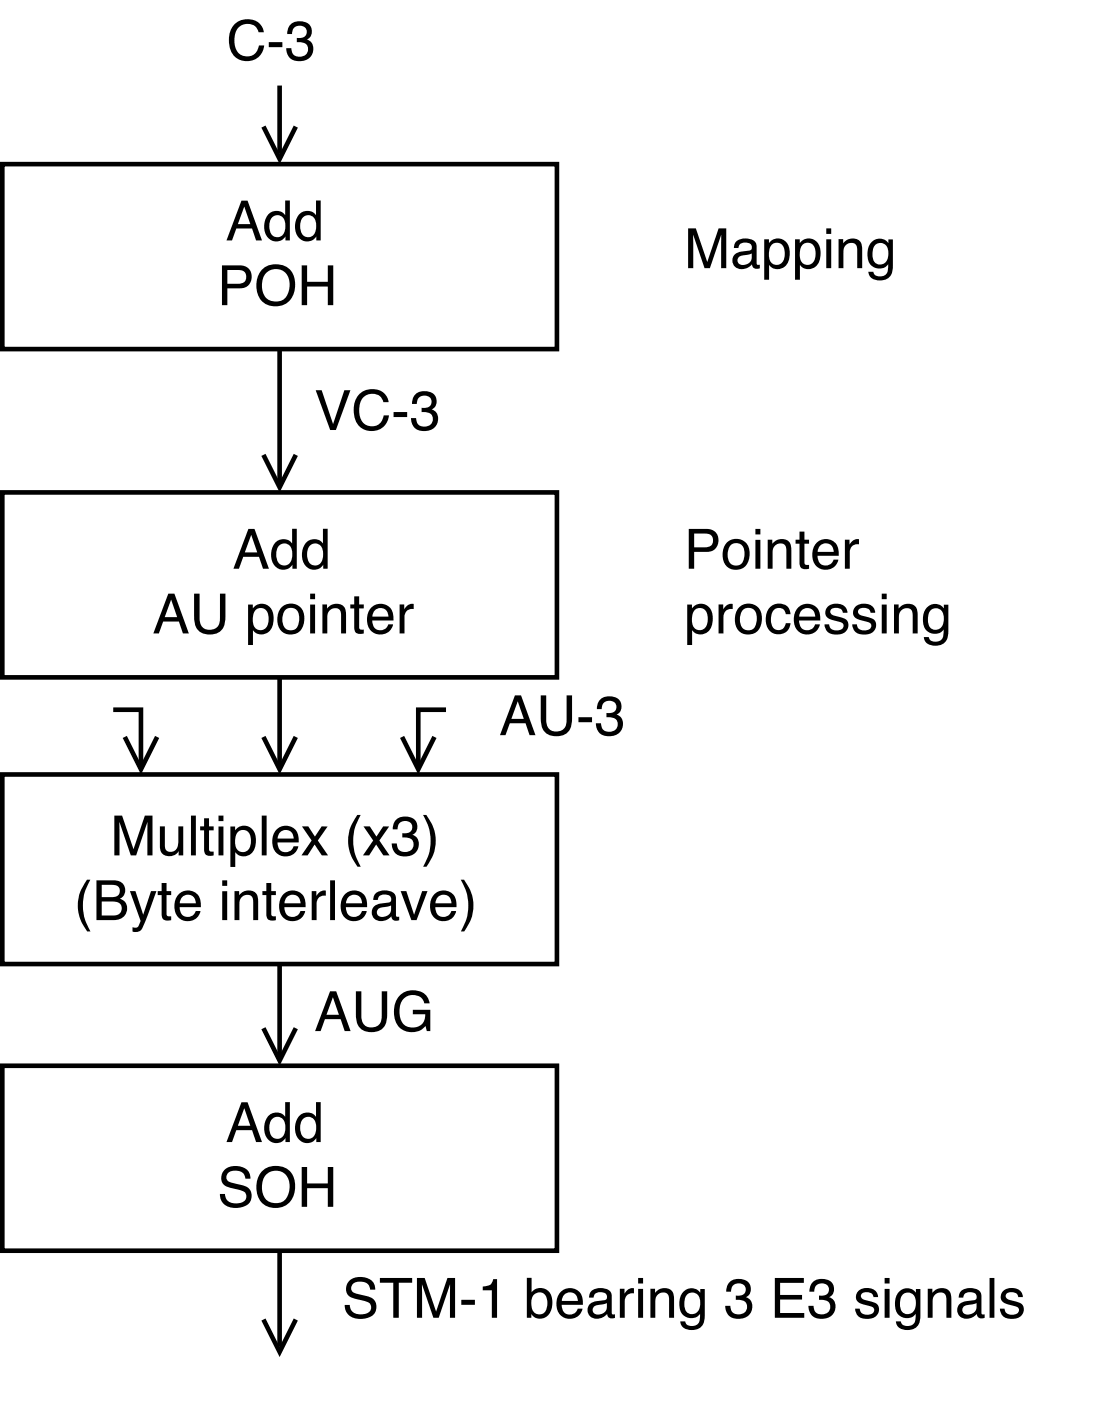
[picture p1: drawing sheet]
<svg xmlns="http://www.w3.org/2000/svg" width="84mm" height="107mm" viewBox="0 0 84 107" stroke-linecap="round" stroke-linejoin="round" font-family="sans-serif">
<path d="M20.1 9.7l1.2 2.4 1.3-2.4M21.3 6.5v5.2" fill="none" stroke="#000" stroke-width=".35"/>
<path d="M.2 12.5h42.3v14.1h-42.3z" fill="#fff"/>
<path d="M.2 12.5h42.3v14.1h-42.3zM20.1 34.7l1.2 2.5 1.3-2.5M21.3 26.6v10.2" fill="none" stroke="#000" stroke-width=".35"/>
<g fill="#000">
<path d="M18.6 15.8l-.4 1.3h.9zM18.4 15.3h.5l1.1 3h-.5l-.3-.9h-1.2l-.3 .9h-.4zM20.7 16.6a1.02 1.02 0 0 0 .3 1.5 .66 .66 0 0 0 .8-.9 .62 .62 0 0 0-.3-.7 .62 .62 0 0 0-.8 .1zM20.6 16.2a.84 .84 0 0 1 1.2 .2v-1.1h.3v3h-.3v-.3a.91 .91 0 0 1-1.1 .3 .91 .91 0 0 1-.5-1 1.31 1.31 0 0 1 .4-1.1zM23.1 16.6a1.02 1.02 0 0 0 .2 1.5 .66 .66 0 0 0 .8-.9 .62 .62 0 0 0-.2-.7 .62 .62 0 0 0-.8 .1zM23 16.2a.84 .84 0 0 1 1.1 .2v-1.1h.4v3h-.4v-.3a.91 .91 0 0 1-1.1 .3 .91 .91 0 0 1-.5-1 1.31 1.31 0 0 1 .5-1.1z"/>
<path d="M16.9 20.2h1.4a.88 .88 0 0 1 .9 .9 .88 .88 0 0 1-.9 .9h-.9v1.3h-.5zM17.4 20.6v1.1h.8a.53 .53 0 0 0 .6-.6 .53 .53 0 0 0-.6-.5zM20.1 20.5a1.5 1.5 0 0 1 1.8-.1 1.5 1.5 0 0 1 .6 1.6 1.49 1.49 0 0 1-1.8 1.4 1.49 1.49 0 0 1-1.1-1.9 1.61 1.61 0 0 1 .5-1zM20.3 20.9a1.52 1.52 0 0 0 .2 2 1.08 1.08 0 0 0 1.2-.1 1.08 1.08 0 0 0 .4-1.1 1.05 1.05 0 0 0-.6-1.1 1.05 1.05 0 0 0-1.2 .3zM23 20.2h.4v1.3h1.6v-1.3h.4v3.1h-.4v-1.4h-1.6v1.4h-.4z"/>
</g>
<path d="M.2 37.6h42.3v14.1h-42.3z" fill="#fff"/>
<path d="M.2 37.6h42.3v14.1h-42.3zM8.6 54.2h2.2v4.1M9.5 56.2l1.3 2.5 1.2-2.5M20.1 56.2l1.2 2.5 1.3-2.5M21.3 51.7v6.6M30.7 56.2l1.2 2.5 1.3-2.5M34 54.2h-2.1v4.1" fill="none" stroke="#000" stroke-width=".35"/>
<g fill="#000">
<path d="M13.1 45.7l-.5 1.4h.9zM12.8 45.3h.5l1.1 3h-.4l-.3-.9h-1.2l-.4 .9h-.4zM14.8 45.3h.4v1.9a.78 .78 0 0 0 .8 .9 .78 .78 0 0 0 .8-.9v-1.9h.4v1.7a1.21 1.21 0 0 1-1.2 1.4 1.21 1.21 0 0 1-1.2-1.4zM19.5 46.6a1.12 1.12 0 0 0 .2 1.4 .73 .73 0 0 0 .7-.2 .73 .73 0 0 0 .1-.8 .59 .59 0 0 0-.3-.5 .59 .59 0 0 0-.7 .1zM18.9 46.1h.4v.3a.9 .9 0 0 1 1.1-.3 .9 .9 0 0 1 .5 1.1 .96 .96 0 0 1-.3 1 .96 .96 0 0 1-1.1 .1l-.2-.2v1.1h-.4zM21.8 46.5a1.05 1.05 0 0 0 .2 1.6 .69 .69 0 0 0 .8-.9 .65 .65 0 0 0-.2-.7 .65 .65 0 0 0-.8 0zM21.5 46.4a1.06 1.06 0 0 1 1.3-.2 1.06 1.06 0 0 1 .4 1.3 1.02 1.02 0 0 1-1.1 .9 1.02 1.02 0 0 1-.9-1.1l.1-.7zM23.7 46.1h.4v2.2h-.4zM23.7 45.3h.4v.4h-.4zM24.6 46.1h.4v.3a.78 .78 0 0 1 .9-.3 .78 .78 0 0 1 .5 .8v1.4h-.4v-1.4a.52 .52 0 0 0-.5-.5 .52 .52 0 0 0-.5 .6v1.3h-.4zM27 45.5h.4v.6h.4v.3h-.4v1.5l.1 .1h.3v.3a.53 .53 0 0 1-.8-.4v-1.5h-.3v-.3h.3zM28.3 46.4a1.01 1.01 0 0 1 1.2-.2 1.01 1.01 0 0 1 .5 1.1h-1.6a.63 .63 0 0 0 .5 .8 .63 .63 0 0 0 .7-.5h.4a1.01 1.01 0 0 1-1.2 .8 1.01 1.01 0 0 1-.8-1.1l.1-.7zM28.6 46.6l-.2 .4h1.3a.61 .61 0 0 0-.4-.6 .61 .61 0 0 0-.7 .2zM30.5 46.1h.4v.4a.64 .64 0 0 1 .7-.4v.4a.58 .58 0 0 0-.7 .6v1.2h-.4z"/>
<path d="M19.2 40.8l-.5 1.3h.9zM19 40.4h.4l1.1 3h-.4l-.3-.9h-1.2l-.4 .9h-.4zM21.3 41.7a1.02 1.02 0 0 0 .2 1.4 .66 .66 0 0 0 .8-.8 .62 .62 0 0 0-.3-.7 .62 .62 0 0 0-.7 .1zM21.1 41.3a.84 .84 0 0 1 1.2 .2v-1.2h.4v3.1h-.4v-.3a.91 .91 0 0 1-1.1 .3 .91 .91 0 0 1-.5-1.1 1.31 1.31 0 0 1 .4-1zM23.6 41.7a1.02 1.02 0 0 0 .3 1.4 .66 .66 0 0 0 .8-.8 .62 .62 0 0 0-.3-.7 .62 .62 0 0 0-.8 .1zM23.5 41.3a.84 .84 0 0 1 1.2 .2v-1.2h.3v3.1h-.3v-.3a.91 .91 0 0 1-1.1 .3 .91 .91 0 0 1-.6-1.1 1.31 1.31 0 0 1 .5-1z"/>
</g>
<path d="M.2 59.1h42.3v14.5h-42.3z" fill="#fff"/>
<path d="M.2 59.1h42.3v14.5h-42.3zM20.1 78.5l1.2 2.4 1.3-2.4M21.3 73.6v6.9M21.3 95.4v7.4M20.1 100.7l1.2 2.4 1.3-2.4" fill="none" stroke="#000" stroke-width=".35"/>
<g fill="#000">
<path d="M6.6 67.1h.3a3.7 3.7 0 0 0 0 4h-.2a3.1 3.1 0 0 1-.1-4zM7.8 67.5v.9a1.5 1.5 0 0 0 1.2-.1 .49 .49 0 0 0 .1-.6 .49 .49 0 0 0-.6-.2zM7.8 68.8v1.1h.9a.55 .55 0 0 0 .6-.6 .55 .55 0 0 0-.7-.5zM7.4 67.2h1.3a.75 .75 0 0 1 .8 .5 .75 .75 0 0 1-.3 .9 .86 .86 0 0 1 .5 1 .86 .86 0 0 1-1.1 .6h-1.2zM9.9 68h.4l.6 1.8 .6-1.8h.4l-.9 2.6a.65 .65 0 0 1-.9 .5v-.4l.2 .1a.37 .37 0 0 0 .4-.4v-.1zM12.3 67.4h.4v.6h.4v.3h-.4v1.4l.1 .2h.3v.3a.53 .53 0 0 1-.8-.4v-1.5h-.3v-.3h.3zM13.6 68.3a1.01 1.01 0 0 1 1.2-.2 1.01 1.01 0 0 1 .5 1.1h-1.6a.63 .63 0 0 0 .5 .7 .63 .63 0 0 0 .7-.4h.4a1.01 1.01 0 0 1-1.2 .8 1.01 1.01 0 0 1-.8-1.2l.1-.6zM13.9 68.4l-.2 .5h1.3a.61 .61 0 0 0-.4-.6 .61 .61 0 0 0-.7 .1zM17 68h.3v2.2h-.3zM17 67.2h.3v.4h-.3zM17.9 68h.4v.3a.78 .78 0 0 1 .9-.4 .78 .78 0 0 1 .5 .9v1.4h-.4v-1.4a.52 .52 0 0 0-.5-.5 .52 .52 0 0 0-.5 .6v1.3h-.4zM20.3 67.4h.4v.6h.4v.3h-.4v1.4l.1 .2h.3v.3a.53 .53 0 0 1-.8-.4v-1.5h-.3v-.3h.3zM21.6 68.3a1.01 1.01 0 0 1 1.2-.2 1.01 1.01 0 0 1 .5 1.1h-1.6a.63 .63 0 0 0 .5 .7 .63 .63 0 0 0 .7-.4h.4a1.01 1.01 0 0 1-1.2 .8 1.01 1.01 0 0 1-.8-1.2l.1-.6zM21.9 68.4l-.2 .5h1.2a.61 .61 0 0 0-.3-.6 .61 .61 0 0 0-.7 .1zM23.8 68h.3v.4a.64 .64 0 0 1 .8-.5v.4a.58 .58 0 0 0-.7 .6v1.3h-.4zM25.2 67.2h.4v3h-.4zM26.3 68.3a1.01 1.01 0 0 1 1.2-.2 1.01 1.01 0 0 1 .5 1.1h-1.6a.63 .63 0 0 0 .5 .7 .63 .63 0 0 0 .7-.4h.4a1.01 1.01 0 0 1-1.2 .8 1.01 1.01 0 0 1-.8-1.2l.1-.6zM26.6 68.4l-.2 .5h1.2a.61 .61 0 0 0-.3-.6 .61 .61 0 0 0-.7 .1zM28.8 69.4a.43 .43 0 0 0 .2 .6 .43 .43 0 0 0 .5-.1 .66 .66 0 0 0 .4-.8l-.8 .2zM28.6 68.2a1.07 1.07 0 0 1 1.6 .2v1.5h.3v.3a.42 .42 0 0 1-.6-.3 .77 .77 0 0 1-1 .4 .77 .77 0 0 1-.4-1l.1-.2a1.92 1.92 0 0 1 1.2-.3l.1-.1a.52 .52 0 0 0-.5-.5 .52 .52 0 0 0-.5 .3l-.1 .2h-.3zM30.6 68h.4l.6 1.8 .6-1.8h.4l-.8 2.2h-.4zM33.1 68.3a1.01 1.01 0 0 1 1.3-.2 1.01 1.01 0 0 1 .4 1.1h-1.6a.63 .63 0 0 0 .5 .7 .63 .63 0 0 0 .7-.4h.4a1.01 1.01 0 0 1-1.2 .8 1.01 1.01 0 0 1-.8-1.2l.2-.6zM33.4 68.4l-.2 .5h1.3a.61 .61 0 0 0-.4-.6 .61 .61 0 0 0-.7 .1zM35.2 67.1h.2a3.1 3.1 0 0 1 0 4h-.2a3.7 3.7 0 0 0 0-4z"/>
<path d="M8.7 62.2h.6l.9 2.6 .9-2.6h.5v3.1h-.4l.1-2.6-.9 2.6h-.4l-.9-2.6v2.6h-.4zM12.2 63.1h.4v1.4a.52 .52 0 0 0 .6 .5 .52 .52 0 0 0 .4-.7v-1.2h.4v2.2h-.4v-.4a.77 .77 0 0 1-.8 .4 .77 .77 0 0 1-.6-.7zM14.6 62.2h.3v3.1h-.3zM15.6 62.4h.4v.7h.3v.3h-.3v1.4v.2h.3v.3a.53 .53 0 0 1-.7-.5v-1.4h-.3v-.3h.3zM16.7 63.1h.4v2.2h-.4zM16.7 62.2h.4v.4h-.4zM18.1 63.5a1.12 1.12 0 0 0 .2 1.5 .73 .73 0 0 0 .7-.3 .73 .73 0 0 0 .1-.7 .59 .59 0 0 0-.3-.6 .59 .59 0 0 0-.7 .1zM17.6 63.1h.3v.3a.9 .9 0 0 1 1.1-.3 .9 .9 0 0 1 .5 1 .96 .96 0 0 1-.3 1 .96 .96 0 0 1-1 .1l-.2-.2v1.1h-.4zM20 62.2h.4v3.1h-.4zM21.1 63.3a1.01 1.01 0 0 1 1.2-.2 1.01 1.01 0 0 1 .5 1.2h-1.6a.63 .63 0 0 0 .5 .7 .63 .63 0 0 0 .7-.4h.4a1.01 1.01 0 0 1-1.2 .7 1.01 1.01 0 0 1-.8-1.1l.1-.6zM21.4 63.5l-.2 .5h1.2a.61 .61 0 0 0-.3-.6 .61 .61 0 0 0-.7 .1zM23 63.1h.5l.5 .7 .6-.7h.4l-.7 1 .7 1.2h-.4l-.6-.9-.5 .9h-.5l.8-1.2zM27.3 62.2h.2a3.7 3.7 0 0 0 0 3.9h-.2a3.1 3.1 0 0 1 0-3.9zM27.7 63.1h.5l.5 .7 .5-.7h.5l-.7 1 .7 1.2h-.4l-.6-.9-.5 .9h-.5l.8-1.2zM30.3 62.5a.92 .92 0 0 1 1-.2 .92 .92 0 0 1 .5 1l-.1 .2-.2 .2a.88 .88 0 0 1 .4 1.1 .88 .88 0 0 1-1 .5 .91 .91 0 0 1-1-.9h.4a.62 .62 0 0 0 .8 .6 .62 .62 0 0 0 .3-1l-.7-.1v-.3a.51 .51 0 0 0 .8-.5 .51 .51 0 0 0-.8-.4 .56 .56 0 0 0-.4 .6h-.3a1 1 0 0 1 .3-.8zM32.3 62.2h.2a3.1 3.1 0 0 1 .1 3.9h-.3a3.7 3.7 0 0 0 0-3.9z"/>
</g>
<path d="M.2 81.3h42.3v14.1h-42.3z" fill="#fff"/>
<path d="M.2 81.3h42.3v14.1h-42.3z" fill="none" stroke="#000" stroke-width=".35"/>
<g fill="#000">
<path d="M17.8 1.9a1.32 1.32 0 0 1 1.3-.4 1.32 1.32 0 0 1 1 1h-.4a.94 .94 0 0 0-1-.7 .94 .94 0 0 0-.8 1 1.15 1.15 0 0 0 1 1.5 .91 .91 0 0 0 .9-.8h.4a1.36 1.36 0 0 1-1.6 1.1 1.36 1.36 0 0 1-1.1-1.6 1.67 1.67 0 0 1 .3-1.1zM20.5 3.2h1.1v.4h-1.1zM22.2 1.8a.92 .92 0 0 1 1.1-.1 .92 .92 0 0 1 .5 .9l-.1 .2-.3 .2a.88 .88 0 0 1 .5 1.1 .88 .88 0 0 1-1.1 .6 .91 .91 0 0 1-1-1h.4a.62 .62 0 0 0 .8 .6 .62 .62 0 0 0 .3-1l-.6-.1v-.3a.51 .51 0 0 0 .7-.4 .51 .51 0 0 0-.7-.5 .56 .56 0 0 0-.4 .6h-.4a1 1 0 0 1 .3-.8z"/>
<path d="M52.5 17.4h.6l.9 2.6 .9-2.6h.5v3.1h-.4l.1-2.6-.9 2.6h-.4l-.9-2.6v2.6h-.4zM56.3 19.7a.43 .43 0 0 0 .2 .5 .43 .43 0 0 0 .6-.1 .66 .66 0 0 0 .3-.8l-.8 .2zM56.1 18.5a1.07 1.07 0 0 1 1.6 .1l.1 1.5 .2 .1v.3a.42 .42 0 0 1-.6-.3 .77 .77 0 0 1-1 .3 .77 .77 0 0 1-.4-1l.1-.1a1.92 1.92 0 0 1 1.2-.3l.1-.1a.52 .52 0 0 0-.4-.5 .52 .52 0 0 0-.6 .3v.1h-.4zM58.9 18.7a1.12 1.12 0 0 0 .2 1.5 .73 .73 0 0 0 .7-.3 .73 .73 0 0 0 .1-.7 .59 .59 0 0 0-.3-.6 .59 .59 0 0 0-.7 .1zM58.3 18.3h.4v.3a.9 .9 0 0 1 1.1-.3 .9 .9 0 0 1 .5 1 .96 .96 0 0 1-.3 1 .96 .96 0 0 1-1.1 .1l-.2-.2v1.1h-.4zM61.2 18.7a1.12 1.12 0 0 0 .2 1.5 .73 .73 0 0 0 .7-.3 .73 .73 0 0 0 .1-.7 .59 .59 0 0 0-.3-.6 .59 .59 0 0 0-.7 .1zM60.7 18.3h.3v.3a.9 .9 0 0 1 1.1-.3 .9 .9 0 0 1 .5 1 .96 .96 0 0 1-.3 1 .96 .96 0 0 1-1 .1l-.2-.2v1.1h-.4zM63.1 18.3h.3v2.2h-.3zM63.1 17.4h.3v.4h-.3zM64 18.2h.4v.4a.78 .78 0 0 1 .9-.4 .78 .78 0 0 1 .5 .8v1.5h-.4v-1.4a.52 .52 0 0 0-.5-.6 .52 .52 0 0 0-.5 .6v1.4h-.4zM66.5 18.5a.83 .83 0 0 1 1.3 0v-.2h.4v2a1 1 0 0 1-.7 1.1 1 1 0 0 1-1.2-.5v-.2h.4a.59 .59 0 0 0 .7 .4 .59 .59 0 0 0 .4-.7v-.2a.9 .9 0 0 1-1.1 .2 .9 .9 0 0 1-.5-1l.1-.6zM66.8 18.7a1.06 1.06 0 0 0 .2 1.5 .78 .78 0 0 0 .8-1.1 .59 .59 0 0 0-.4-.5 .59 .59 0 0 0-.6 .1z"/>
<path d="M24.1 29.8h.5l.8 2.6 .9-2.6h.4l-1.1 3h-.4zM27.4 30.2a1.32 1.32 0 0 1 1.3-.5 1.32 1.32 0 0 1 1 1h-.4a.94 .94 0 0 0-1.1-.6 .94 .94 0 0 0-.8 .9 1.15 1.15 0 0 0 1 1.5 .91 .91 0 0 0 .9-.8h.4a1.36 1.36 0 0 1-1.6 1.2 1.36 1.36 0 0 1-1.1-1.6 1.67 1.67 0 0 1 .4-1.1zM30 31.4h1.1v.4h-1.1zM31.8 30a.92 .92 0 0 1 1-.1 .92 .92 0 0 1 .5 .9l-.1 .3-.3 .1a.88 .88 0 0 1 .5 1.1 .88 .88 0 0 1-1 .6 .91 .91 0 0 1-1-1h.4a.62 .62 0 0 0 .8 .7 .62 .62 0 0 0 .3-1l-.7-.2v-.3a.51 .51 0 0 0 .7-.4 .51 .51 0 0 0-.7-.5 .56 .56 0 0 0-.4 .6h-.4a1 1 0 0 1 .4-.8z"/>
<path d="M39.5 53.5l-.5 1.3h1zM39.3 53.1h.5l1.1 3h-.5l-.3-.9h-1.2l-.3 .9h-.4zM41.3 53.1h.4v1.8a.78 .78 0 0 0 .8 .9 .78 .78 0 0 0 .7-.9v-1.8h.5v1.7a1.21 1.21 0 0 1-1.2 1.4 1.21 1.21 0 0 1-1.2-1.4zM44.2 54.7h1v.4h-1zM45.9 53.3a.92 .92 0 0 1 1-.1 .92 .92 0 0 1 .5 .9l-.1 .3-.2 .1a.88 .88 0 0 1 .4 1.1 .88 .88 0 0 1-1 .6 .91 .91 0 0 1-1-1h.4a.62 .62 0 0 0 .8 .6 .62 .62 0 0 0 .3-1l-.7-.1v-.3a.51 .51 0 0 0 .7-.4 .51 .51 0 0 0-.7-.5 .56 .56 0 0 0-.4 .6h-.3a1 1 0 0 1 .3-.8z"/>
<path d="M52.6 40.4h1.3a.88 .88 0 0 1 .9 .8 .88 .88 0 0 1-.9 .9h-.9v1.3h-.4zM53 40.7v1.1h.8a.53 .53 0 0 0 .6-.6 .53 .53 0 0 0-.6-.5zM55.8 41.6a1.05 1.05 0 0 0 .2 1.5 .69 .69 0 0 0 .8-.9 .65 .65 0 0 0-.2-.7 .65 .65 0 0 0-.8 .1zM55.4 41.4a1.06 1.06 0 0 1 1.4-.1 1.06 1.06 0 0 1 .4 1.3 1.02 1.02 0 0 1-1.1 .9 1.02 1.02 0 0 1-.9-1.2v-.3zM57.7 41.2h.3v2.2h-.3zM57.7 40.4h.3v.4h-.3zM58.6 41.2h.4v.3a.78 .78 0 0 1 .9-.4 .78 .78 0 0 1 .5 .9v1.4h-.4v-1.4a.52 .52 0 0 0-.5-.5 .52 .52 0 0 0-.5 .5v1.4h-.4zM61 40.6h.4v.6h.4v.3h-.4v1.4l.1 .2h.3v.3a.53 .53 0 0 1-.8-.5v-1.4h-.3v-.3h.3zM62.3 41.5a1.01 1.01 0 0 1 1.2-.3 1.01 1.01 0 0 1 .5 1.2h-1.6a.63 .63 0 0 0 .5 .7 .63 .63 0 0 0 .7-.4h.4a1.01 1.01 0 0 1-1.2 .8 1.01 1.01 0 0 1-.8-1.2l.1-.6zM62.6 41.6l-.2 .5h1.2a.61 .61 0 0 0-.3-.6 .61 .61 0 0 0-.7 .1zM64.5 41.2h.3v.4a.64 .64 0 0 1 .8-.5v.4a.58 .58 0 0 0-.7 .6v1.3h-.4z"/>
<path d="M53 46.6a1.12 1.12 0 0 0 .2 1.4 .73 .73 0 0 0 .7-.2 .73 .73 0 0 0 .1-.8 .59 .59 0 0 0-.3-.5 .59 .59 0 0 0-.7 .1zM52.5 46.1h.3v.3a.9 .9 0 0 1 1.1-.3 .9 .9 0 0 1 .5 1.1 .96 .96 0 0 1-.3 1 .96 .96 0 0 1-1.1 .1l-.2-.2v1.1h-.3zM54.8 46.1h.4v.4a.64 .64 0 0 1 .7-.4v.4a.58 .58 0 0 0-.7 .6v1.2h-.4zM56.8 46.5a1.05 1.05 0 0 0 .1 1.6 .69 .69 0 0 0 .9-.9 .65 .65 0 0 0-.3-.7 .65 .65 0 0 0-.7 0zM56.4 46.4a1.06 1.06 0 0 1 1.3-.2 1.06 1.06 0 0 1 .4 1.3 1.02 1.02 0 0 1-1.1 .9 1.02 1.02 0 0 1-.9-1.1l.1-.7zM58.7 46.4a.91 .91 0 0 1 1-.3 .91 .91 0 0 1 .6 .8h-.3a.57 .57 0 0 0-.7-.5 .57 .57 0 0 0-.4 .7 .69 .69 0 0 0 0 .7 .69 .69 0 0 0 .7 .2l.2-.1 .2-.4h.3a.96 .96 0 0 1-1 .9 .96 .96 0 0 1-.9-1.1l.2-.7zM60.9 46.4a1.01 1.01 0 0 1 1.2-.2 1.01 1.01 0 0 1 .5 1.1h-1.6a.63 .63 0 0 0 .5 .8 .63 .63 0 0 0 .7-.5h.4a1.01 1.01 0 0 1-1.2 .8 1.01 1.01 0 0 1-.8-1.1l.1-.7zM61.2 46.6l-.2 .4h1.2a.61 .61 0 0 0-.3-.6 .61 .61 0 0 0-.7 .2zM63.2 46.3a.89 .89 0 0 1 1.5 .5h-.4a.51 .51 0 0 0-.4-.4 .51 .51 0 0 0-.5 .3l.1 .2 .5 .2a.7 .7 0 0 1 .8 .7 .7 .7 0 0 1-.9 .6 .78 .78 0 0 1-1-.8h.4a.57 .57 0 0 0 .5 .5 .57 .57 0 0 0 .6-.4 .95 .95 0 0 0-.9-.4 .57 .57 0 0 1-.5-.4 .57 .57 0 0 1 .2-.6zM65.3 46.3a.89 .89 0 0 1 1.5 .5h-.4a.51 .51 0 0 0-.4-.4 .51 .51 0 0 0-.5 .3l.1 .2 .5 .2a.7 .7 0 0 1 .8 .7 .7 .7 0 0 1-.9 .6 .78 .78 0 0 1-1-.8h.4a.57 .57 0 0 0 .5 .5 .57 .57 0 0 0 .6-.4 .95 .95 0 0 0-.9-.4 .57 .57 0 0 1-.5-.4 .57 .57 0 0 1 .2-.6zM67.3 46.1h.4v2.2h-.4zM67.3 45.3h.4v.4h-.4zM68.2 46.1h.4v.3a.78 .78 0 0 1 .9-.3 .78 .78 0 0 1 .5 .8v1.4h-.3v-1.4a.52 .52 0 0 0-.6-.5 .52 .52 0 0 0-.5 .6v1.3h-.4zM70.7 46.4a.83 .83 0 0 1 1.3 0v-.3h.4v2.1a1 1 0 0 1-.7 1 1 1 0 0 1-1.1-.4l-.1-.2h.4a.59 .59 0 0 0 .7 .3 .59 .59 0 0 0 .4-.6v-.3a.9 .9 0 0 1-1.1 .3 .9 .9 0 0 1-.5-1l.2-.7zM71 46.6a1.06 1.06 0 0 0 .2 1.4 .78 .78 0 0 0 .8-1 .59 .59 0 0 0-.3-.6 .59 .59 0 0 0-.7 .2z"/>
<path d="M25.4 76.1l-.5 1.3h1zM25.2 75.6h.5l1.1 3.1h-.5l-.3-.9h-1.2l-.3 .9h-.4zM27.2 75.6h.4v1.9a.78 .78 0 0 0 .8 .9 .78 .78 0 0 0 .7-.9v-1.9h.5v1.7a1.21 1.21 0 0 1-1.2 1.5 1.21 1.21 0 0 1-1.2-1.5zM30.5 76a1.35 1.35 0 0 1 2.3 .6h-.4a.97 .97 0 0 0-1.1-.7 .97 .97 0 0 0-.8 1 1.16 1.16 0 0 0 1 1.5 .9 .9 0 0 0 1-1h-1v-.4h1.3v1.7h-.2l-.1-.4a1.38 1.38 0 0 1-1.6 .3 1.38 1.38 0 0 1-.8-1.4 1.73 1.73 0 0 1 .4-1.2z"/>
<path d="M17.2 89.2a1.27 1.27 0 0 1 1.9 .4v.3h-.4a.78 .78 0 0 0-.6-.6 .78 .78 0 0 0-.8 .3 .44 .44 0 0 0 .5 .7l.6 .1a.87 .87 0 0 1 .8 .9 .87 .87 0 0 1-.9 .8 1.15 1.15 0 0 1-1.5-1h.4v.2a.91 .91 0 0 0 1.6 .2 .56 .56 0 0 0-.6-.7l-.5-.1a.81 .81 0 0 1-.8-.5 .81 .81 0 0 1 .3-1zM20.1 89.3a1.5 1.5 0 0 1 1.8-.1 1.5 1.5 0 0 1 .6 1.6 1.49 1.49 0 0 1-1.8 1.3 1.49 1.49 0 0 1-1.1-1.8 1.61 1.61 0 0 1 .5-1zM20.3 89.6a1.52 1.52 0 0 0 .2 2 1.08 1.08 0 0 0 1.2 0 1.08 1.08 0 0 0 .4-1.1 1.05 1.05 0 0 0-.6-1.1 1.05 1.05 0 0 0-1.2 .2zM23 89h.4v1.3h1.6v-1.3h.4v3.1h-.4v-1.4h-1.6v1.4h-.4z"/>
<path d="M18.6 84.6l-.4 1.3h.9zM18.4 84.1h.5l1.1 3h-.5l-.3-.9h-1.2l-.3 .9h-.4zM20.7 85.4a1.02 1.02 0 0 0 .3 1.5 .66 .66 0 0 0 .8-.9 .62 .62 0 0 0-.3-.7 .62 .62 0 0 0-.8 .1zM20.6 85a.84 .84 0 0 1 1.2 .2v-1.1h.3v3h-.3v-.3a.91 .91 0 0 1-1.1 .3 .91 .91 0 0 1-.5-1 1.31 1.31 0 0 1 .4-1.1zM23.1 85.4a1.02 1.02 0 0 0 .2 1.5 .66 .66 0 0 0 .8-.9 .62 .62 0 0 0-.2-.7 .62 .62 0 0 0-.8 .1zM23 85a.84 .84 0 0 1 1.1 .2v-1.1h.4v3h-.4v-.3a.91 .91 0 0 1-1.1 .3 .91 .91 0 0 1-.5-1 1.31 1.31 0 0 1 .5-1.1z"/>
<path d="M26.7 97.7a1.27 1.27 0 0 1 1.9 .4v.3h-.3a.78 .78 0 0 0-.7-.6 .78 .78 0 0 0-.8 .3 .44 .44 0 0 0 .5 .6l.7 .2a.87 .87 0 0 1 .7 .9 .87 .87 0 0 1-.9 .8 1.15 1.15 0 0 1-1.5-1h.4v.1a.91 .91 0 0 0 1.6 .3 .56 .56 0 0 0-.6-.8l-.4-.1a.81 .81 0 0 1-.8-.5 .81 .81 0 0 1 .2-.9zM29 97.5h2.5v.4h-1.1v2.6h-.4v-2.6h-1zM31.8 97.5h.6l.9 2.6 .9-2.6h.5v3h-.4l.1-2.5-.9 2.5h-.4l-.9-2.5v2.5h-.4zM35.2 99.2h1v.4h-1zM36.8 98.2l.3-.1a.55 .55 0 0 0 .5-.5h.3v2.9h-.4v-2.1h-.7zM40.2 97.5h.4v1.1a.91 .91 0 0 1 1.1-.2 .91 .91 0 0 1 .5 1 .97 .97 0 0 1-.4 1 .97 .97 0 0 1-1 .1l-.2-.2v.2h-.4zM40.7 98.8a1.07 1.07 0 0 0 .2 1.4 .66 .66 0 0 0 .7-.1 .66 .66 0 0 0 .2-.7 .62 .62 0 0 0-.3-.7 .62 .62 0 0 0-.8 .1zM42.8 98.6a1.01 1.01 0 0 1 1.2-.2 1.01 1.01 0 0 1 .5 1.2h-1.6a.63 .63 0 0 0 .4 .7 .63 .63 0 0 0 .8-.5h.4a1.01 1.01 0 0 1-1.2 .8 1.01 1.01 0 0 1-.8-1.1l.1-.6zM43.1 98.8l-.2 .5h1.2a.61 .61 0 0 0-.3-.6 .61 .61 0 0 0-.7 .1zM45.3 99.8a.43 .43 0 0 0 .2 .5 .43 .43 0 0 0 .5-.1 .66 .66 0 0 0 .3-.8l-.8 .2zM45.1 98.6a1.07 1.07 0 0 1 1.6 .1v1.5l.2 .1v.3a.42 .42 0 0 1-.6-.4 .77 .77 0 0 1-1 .4 .77 .77 0 0 1-.4-1l.1-.1a1.92 1.92 0 0 1 1.2-.3l.1-.2a.52 .52 0 0 0-.4-.4 .52 .52 0 0 0-.6 .3v.1h-.3zM47.3 98.3h.4v.4a.64 .64 0 0 1 .7-.4v.4a.58 .58 0 0 0-.7 .6v1.2h-.4zM48.7 98.3h.4v2.2h-.4zM48.7 97.5h.4v.4h-.4zM49.6 98.3h.4v.3a.78 .78 0 0 1 .9-.3 .78 .78 0 0 1 .5 .8v1.4h-.3v-1.4a.52 .52 0 0 0-.6-.5 .52 .52 0 0 0-.5 .6v1.3h-.4zM52.1 98.6a.83 .83 0 0 1 1.3 0v-.3h.4v2.1a1 1 0 0 1-.7 1 1 1 0 0 1-1.1-.4l-.1-.2h.4a.59 .59 0 0 0 .7 .4 .59 .59 0 0 0 .4-.7v-.3a.9 .9 0 0 1-1.1 .3 .9 .9 0 0 1-.4-1l.1-.7zM52.4 98.8a1.06 1.06 0 0 0 .2 1.4 .78 .78 0 0 0 .8-1 .59 .59 0 0 0-.3-.5 .59 .59 0 0 0-.7 .1zM55.8 97.8a.92 .92 0 0 1 1-.2 .92 .92 0 0 1 .5 .9l-.1 .3-.3 .2a.88 .88 0 0 1 .5 1.1 .88 .88 0 0 1-1 .5 .91 .91 0 0 1-1-1h.3a.62 .62 0 0 0 .8 .7 .62 .62 0 0 0 .3-1l-.6-.1v-.4a.51 .51 0 0 0 .7-.4 .51 .51 0 0 0-.7-.5 .56 .56 0 0 0-.4 .7h-.4a1 1 0 0 1 .4-.8zM59.1 97.5h2.3v.4h-1.9v.9h1.7v.4h-1.7v1h1.9v.3h-2.3zM62.1 97.8a.92 .92 0 0 1 1-.2 .92 .92 0 0 1 .5 .9l-.1 .3-.2 .2a.88 .88 0 0 1 .4 1.1 .88 .88 0 0 1-1 .5 .91 .91 0 0 1-1-1h.4a.62 .62 0 0 0 .8 .7 .62 .62 0 0 0 .3-1l-.7-.1v-.4a.51 .51 0 0 0 .8-.4 .51 .51 0 0 0-.8-.5 .56 .56 0 0 0-.4 .7h-.3a1 1 0 0 1 .3-.8zM65.6 98.5a.89 .89 0 0 1 1.4 .5h-.3a.51 .51 0 0 0-.5-.4 .51 .51 0 0 0-.5 .3l.2 .2 .4 .2a.7 .7 0 0 1 .8 .7 .7 .7 0 0 1-.9 .6 .78 .78 0 0 1-.9-.8h.3a.57 .57 0 0 0 .5 .5 .57 .57 0 0 0 .6-.4 .95 .95 0 0 0-.9-.4 .57 .57 0 0 1-.5-.4 .57 .57 0 0 1 .3-.6zM67.5 98.3h.4v2.2h-.4zM67.5 97.5h.4v.4h-.4zM68.6 98.6a.83 .83 0 0 1 1.3 0v-.3h.4v2.1a1 1 0 0 1-.7 1 1 1 0 0 1-1.2-.4v-.2h.4a.59 .59 0 0 0 .7 .4 .59 .59 0 0 0 .4-.7v-.3a.9 .9 0 0 1-1.1 .3 .9 .9 0 0 1-.5-1l.1-.7zM68.9 98.8a1.06 1.06 0 0 0 .2 1.4 .78 .78 0 0 0 .8-1 .59 .59 0 0 0-.4-.5 .59 .59 0 0 0-.6 .1zM70.8 98.3h.4v.3a.78 .78 0 0 1 .9-.3 .78 .78 0 0 1 .5 .8v1.4h-.4v-1.4a.52 .52 0 0 0-.5-.5 .52 .52 0 0 0-.5 .6v1.3h-.4zM73.5 99.8a.43 .43 0 0 0 .2 .5 .43 .43 0 0 0 .5-.1 .66 .66 0 0 0 .3-.8l-.8 .2zM73.3 98.6a1.07 1.07 0 0 1 1.6 .1v1.5l.3 .1v.3a.42 .42 0 0 1-.6-.4 .77 .77 0 0 1-1 .4 .77 .77 0 0 1-.5-1l.2-.1a1.92 1.92 0 0 1 1.2-.3v-.2a.52 .52 0 0 0-.4-.4 .52 .52 0 0 0-.5 .3l-.1 .1h-.3zM75.5 97.5h.4v3h-.4zM76.6 98.5a.89 .89 0 0 1 1.5 .5h-.4a.51 .51 0 0 0-.4-.4 .51 .51 0 0 0-.5 .3l.1 .2 .5 .2a.7 .7 0 0 1 .7 .7 .7 .7 0 0 1-.9 .6 .78 .78 0 0 1-.9-.8h.4a.57 .57 0 0 0 .5 .5 .57 .57 0 0 0 .6-.4 .95 .95 0 0 0-.9-.4 .57 .57 0 0 1-.5-.4 .57 .57 0 0 1 .2-.6z"/>
</g>
</svg>
